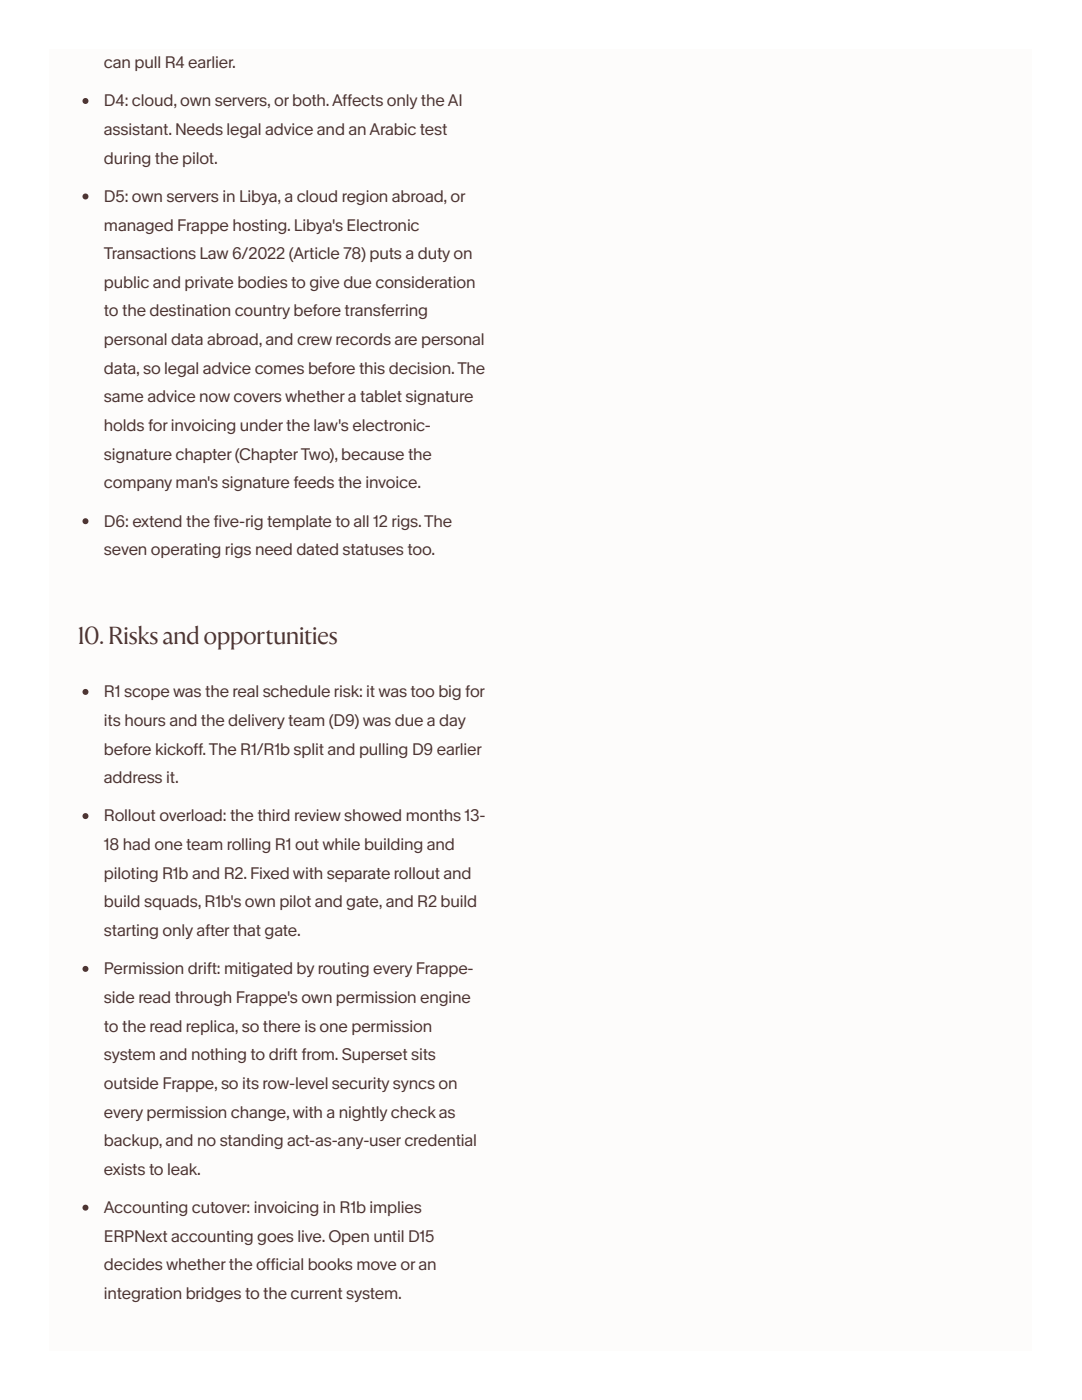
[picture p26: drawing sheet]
<svg xmlns="http://www.w3.org/2000/svg" width="216mm" height="279mm" viewBox="0 0 216 279" stroke-linecap="round" stroke-linejoin="round" font-family="sans-serif">
<defs><g id="words">
<text font-size="5" fill="#4d3533" x="15.5" y="128.4">10.Risksandopportunities</text>
<g font-size="3.3" fill="#4d3533">
<text x="20.7" y="13.6">can pull R4 earlier.</text>
<text x="20.7" y="21.2">D4: cloud, own servers, or both.Affects only the AI</text>
<text x="20.7" y="26.9">assistant. Needs legal advice and an Arabic test</text>
<text x="20.7" y="32.7">during the pilot.</text>
<text x="20.7" y="40.3">D5: own servers in Libya, a cloud region abroad, or</text>
<text x="20.7" y="46">managed Frappe hosting. Libya's Electronic</text>
<text x="20.7" y="51.7">Transactions Law 6/2022 (Article 78) puts a duty on</text>
<text x="20.7" y="57.4">public and private bodies to give due consideration</text>
<text x="20.7" y="63.2">to the destination country before transferring</text>
<text x="20.7" y="68.9">personal data abroad, and crew records are personal</text>
<text x="20.7" y="74.6">data, so legal advice comes before this decision.The</text>
<text x="20.7" y="80.3">same advice now covers whether a tablet signature</text>
<text x="20.7" y="86">holds for invoicing under the law's electronic-</text>
<text x="20.7" y="91.7">signature chapter (ChapterTwo), because the</text>
<text x="20.7" y="97.5">company man's signature feeds the invoice.</text>
<text x="20.7" y="105.1">D6: extend the five-rig template to all 12 rigs.The</text>
<text x="20.7" y="110.8">seven operating rigs need dated statuses too.</text>
<text x="20.7" y="139.2">R1 scope was the real schedule risk: it was too big for</text>
<text x="20.7" y="144.9">its hours and the delivery team (D9) was due a day</text>
<text x="20.7" y="150.6">before kickoff.The R1/R1b split and pulling D9 earlier</text>
<text x="20.7" y="156.3">address it.</text>
<text x="20.7" y="163.9">Rollout overload: the third review showed months 13-</text>
<text x="20.7" y="169.7">18 had one team rolling R1 out while building and</text>
<text x="20.7" y="175.4">piloting R1b and R2. Fixed with separate rollout and</text>
<text x="20.7" y="181.1">build squads, R1b's own pilot and gate, and R2 build</text>
<text x="20.7" y="186.8">starting only after that gate.</text>
<text x="20.7" y="194.4">Permission drift: mitigated by routing every Frappe-</text>
<text x="20.7" y="200.2">side read through Frappe's own permission engine</text>
<text x="20.7" y="205.9">to the read replica, so there is one permission</text>
<text x="20.7" y="211.6">system and nothing to drift from. Superset sits</text>
<text x="20.7" y="217.3">outside Frappe, so its row-level security syncs on</text>
<text x="20.7" y="223">every permission change,with a nightly check as</text>
<text x="20.7" y="228.7">backup, and no standing act-as-any-user credential</text>
<text x="20.7" y="234.5">exists to leak.</text>
<text x="20.7" y="242.1">Accounting cutover: invoicing in R1b implies</text>
<text x="20.7" y="247.8">ERPNext accounting goes live. Open until D15</text>
<text x="20.7" y="253.5">decides whether the official books move or an</text>
<text x="20.7" y="259.2">integration bridges to the current system.</text>
</g>
</g></defs>
<g fill="#fdfcfb">
<path d="M9.8 9.8h196.1v259.7h-196.1z"/>
<path d="M9.8 9.8h92.9v259.7h-92.9z"/>
</g>
<g fill="#4d3533">
<circle cx="17.1" cy="20.2" r=".6"/>
<circle cx="17.1" cy="39.2" r=".6"/>
<circle cx="17.1" cy="104" r=".6"/>
<circle cx="17.1" cy="138.1" r=".6"/>
<circle cx="17.1" cy="162.9" r=".6"/>
<circle cx="17.1" cy="193.4" r=".6"/>
<circle cx="17.1" cy="241" r=".6"/>
</g>
<use href="#words"/>
</svg>
